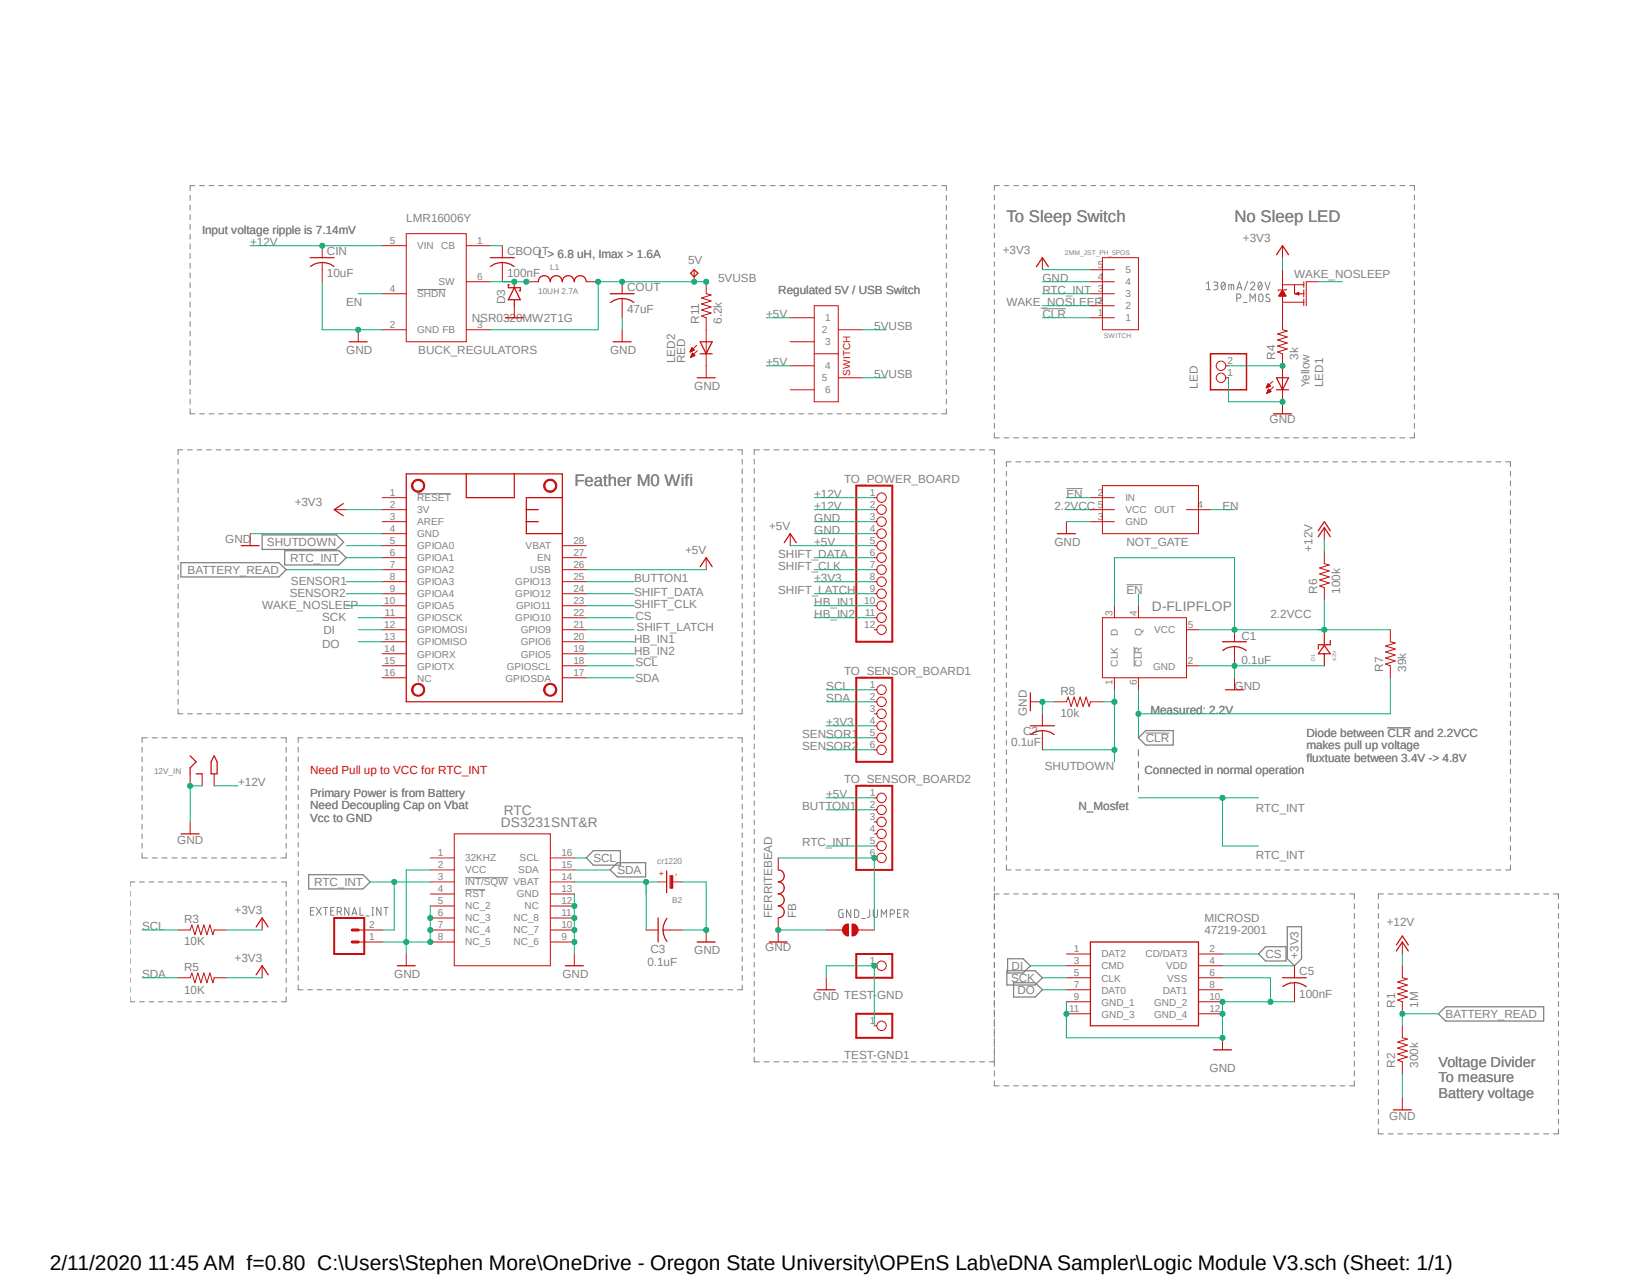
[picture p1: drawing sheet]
<svg xmlns="http://www.w3.org/2000/svg" width="279mm" height="216mm" viewBox="0 0 279 216" stroke-linecap="round" stroke-linejoin="round" font-family="sans-serif">
<defs><g id="words">
<text font-size="3.6" x="8.4" y="214.9">2/11/2020 11:45 AM f=0.80 C:\Users\Stephen More\OneDrive - Oregon State University\OPEnS Lab\eDNA Sampler\Logic Module V3.sch (Sheet: 1/1)</text>
<g font-size="2.8" fill="#808080">
<text x="170.3" y="37.5">To Sleep Switch</text>
<text x="208.9" y="37.5">No Sleep LED</text>
<text x="97.2" y="82.2">Feather M0 Wifi</text>
</g>
<g font-size="2.5" fill="#808080">
<text x="243.4" y="180.5">Voltage Divider</text>
<text x="243.4" y="183.1">To measure</text>
<text x="243.4" y="185.8">Battery voltage</text>
</g>
<g font-size="2.3" fill="#808080">
<text x="194.9" y="103.3">D-FLIPFLOP</text>
<text x="85.3" y="137.9">RTC</text>
<text x="84.8" y="139.9">DS3231SNT&amp;R</text>
</g>
<g font-size="2" fill="#808080">
<text x="34.2" y="39.5">Input voltage ripple is 7.14mV</text>
<text x="42.3" y="41.6">+12V</text>
<text x="68.7" y="37.5">LMR16006Y</text>
<text x="210.4" y="41">+3V3</text>
<text x="55.3" y="46.9">10uF</text>
<text x="55.3" y="43.1">CIN</text>
<text x="85.8" y="46.9">100nF</text>
<text x="85.8" y="43.1">CBOOT</text>
<text x="91.1" y="43.6">L &gt; 6.8 uH, Imax &gt; 1.6A</text>
<text x="116.5" y="44.6">5V</text>
<text x="121.5" y="47.7">5VUSB</text>
<text x="169.7" y="43">+3V3</text>
<text x="176.4" y="47.7">GND</text>
<text x="219" y="47.1">WAKE_NOSLEEP</text>
<text x="58.6" y="51.7">EN</text>
<text x="85.5" y="51.5" transform="rotate(-90 85.5 51.5)">D3</text>
<text x="106.1" y="53">47uF</text>
<text x="106.1" y="49.2">COUT</text>
<text x="129.7" y="53.8">+5V</text>
<text x="131.7" y="49.7">Regulated 5V / USB Switch</text>
<text x="170.3" y="51.7">WAKE_NOSLEEP</text>
<text x="176.4" y="53.8">CLR</text>
<text x="176.4" y="49.7">RTC_INT</text>
<text x="58.6" y="59.9">GND</text>
<text x="70.8" y="59.9">BUCK_REGULATORS</text>
<text x="79.8" y="54.5">NSR0320MW2T1G</text>
<text x="103.3" y="59.9">GND</text>
<text x="118.3" y="54.8" transform="rotate(-90 118.3 54.8)">R11</text>
<text x="122.2" y="54.8" transform="rotate(-90 122.2 54.8)">6.2k</text>
<text x="148" y="55.8">5VUSB</text>
<text x="114.3" y="61.5" transform="rotate(-90 114.3 61.5)">LED2</text>
<text x="115.9" y="61.5" transform="rotate(-90 115.9 61.5)">RED</text>
<text x="117.5" y="66">GND</text>
<text x="129.7" y="61.9">+5V</text>
<text x="148" y="63.9">5VUSB</text>
<text x="202.7" y="65.7" transform="rotate(-90 202.7 65.7)">LED</text>
<text x="215.8" y="60.9" transform="rotate(-90 215.8 60.9)">R4</text>
<text x="219.7" y="60.9" transform="rotate(-90 219.7 60.9)">3k</text>
<text x="221.6" y="65.5" transform="rotate(-90 221.6 65.5)">Yellow</text>
<text x="223.9" y="65.5" transform="rotate(-90 223.9 65.5)">LED1</text>
<text x="214.8" y="71.6">GND</text>
<text x="142.9" y="81.7">TO_POWER_BOARD</text>
<text x="49.9" y="85.6">+3V3</text>
<text x="130.2" y="89.7">+5V</text>
<text x="137.8" y="88.3">GND</text>
<text x="137.8" y="84.2">+12V</text>
<text x="137.8" y="86.2">+12V</text>
<text x="178.4" y="86.2">2.2VCC</text>
<text x="180.5" y="84.2">EN</text>
<text x="206.9" y="86.2">EN</text>
<text x="38.1" y="91.9">GND</text>
<text x="45.2" y="92.5">SHUTDOWN</text>
<text x="49.1" y="95.1">RTC_INT</text>
<text x="115.9" y="93.8">+5V</text>
<text x="131.7" y="94.4">SHIFT_DATA</text>
<text x="137.8" y="92.3">+5V</text>
<text x="137.8" y="90.3">GND</text>
<text x="178.4" y="92.3">GND</text>
<text x="190.6" y="92.3">NOT_GATE</text>
<text x="222.1" y="93.3" transform="rotate(-90 222.1 93.3)">+12V</text>
<text x="31.7" y="97.2">BATTERY_READ</text>
<text x="49" y="101.1">SENSOR2</text>
<text x="49.2" y="99.1">SENSOR1</text>
<text x="107.3" y="100.9">SHIFT_DATA</text>
<text x="107.3" y="98.4">BUTTON1</text>
<text x="131.7" y="96.4">SHIFT_CLK</text>
<text x="131.7" y="100.5">SHIFT_LATCH</text>
<text x="137.8" y="98.4">+3V3</text>
<text x="190.6" y="100.5">EN</text>
<text x="222.9" y="100.5" transform="rotate(-90 222.9 100.5)">R6</text>
<text x="226.8" y="100.5" transform="rotate(-90 226.8 100.5)">100k</text>
<text x="44.4" y="103.1">WAKE_NOSLEEP</text>
<text x="54.5" y="105.2">SCK</text>
<text x="54.7" y="107.4">DI</text>
<text x="107.3" y="102.9">SHIFT_CLK</text>
<text x="107.5" y="104.9">CS</text>
<text x="107.7" y="106.8">SHIFT_LATCH</text>
<text x="137.8" y="102.5">HB_IN1</text>
<text x="137.8" y="104.5">HB_IN2</text>
<text x="215" y="104.5">2.2VCC</text>
<text x="54.5" y="109.6">DO</text>
<text x="107.3" y="108.8">HB_IN1</text>
<text x="107.3" y="110.8">HB_IN2</text>
<text x="107.5" y="112.6">SCL</text>
<text x="210.1" y="112.4">0.1uF</text>
<text x="210.1" y="108.3">C1</text>
<text x="234.1" y="113.7" transform="rotate(-90 234.1 113.7)">R7</text>
<text x="238" y="113.7" transform="rotate(-90 238 113.7)">39k</text>
<text x="107.5" y="115.3">SDA</text>
<text x="139.8" y="116.7">SCL</text>
<text x="139.8" y="118.7">SDA</text>
<text x="142.9" y="114.2">TO_SENSOR_BOARD1</text>
<text x="179.4" y="117.6">R8</text>
<text x="208.9" y="116.7">GND</text>
<text x="135.8" y="124.8">SENSOR1</text>
<text x="139.8" y="122.8">+3V3</text>
<text x="173.1" y="124.3">C2</text>
<text x="173.8" y="121.2" transform="rotate(-90 173.8 121.2)">GND</text>
<text x="179.4" y="121.4">10k</text>
<text x="193.9" y="125.6">CLR</text>
<text x="194.7" y="120.8">Measured: 2.2V</text>
<text x="221.1" y="124.7">Diode between CLR and 2.2VCC</text>
<text x="135.8" y="126.9">SENSOR2</text>
<text x="171.1" y="126.2">0.1uF</text>
<text x="176.8" y="130.3">SHUTDOWN</text>
<text x="193.7" y="130.9">Connected in normal operation</text>
<text x="221.1" y="126.8">makes pull up voltage</text>
<text x="221.1" y="128.9">fluxtuate between 3.4V -&gt; 4.8V</text>
<text x="40.3" y="133">+12V</text>
<text x="52.5" y="134.8">Primary Power is from Battery</text>
<text x="52.5" y="136.9">Need Decoupling Cap on Vbat</text>
<text x="135.8" y="137">BUTTON1</text>
<text x="139.8" y="135">+5V</text>
<text x="142.9" y="132.5">TO_SENSOR_BOARD2</text>
<text x="182.5" y="137">N_Mosfet</text>
<text x="212.6" y="137.4">RTC_INT</text>
<text x="30" y="142.7">GND</text>
<text x="52.5" y="139.1">Vcc to GND</text>
<text x="135.8" y="143.1">RTC_INT</text>
<text x="53.2" y="149.9">RTC_INT</text>
<text x="100.4" y="145.9">SCL</text>
<text x="104.5" y="147.9">SDA</text>
<text x="212.6" y="145.4">RTC_INT</text>
<text x="39.7" y="154.7">+3V3</text>
<text x="130.7" y="155.3" transform="rotate(-90 130.7 155.3)">FERRITEBEAD</text>
<text x="134.7" y="155.3" transform="rotate(-90 134.7 155.3)">FB</text>
<text x="24" y="157.4">SCL</text>
<text x="31.2" y="160">10K</text>
<text x="31.2" y="156.1">R3</text>
<text x="110.1" y="161.3">C3</text>
<text x="117.5" y="161.4">GND</text>
<text x="129.5" y="161">GND</text>
<text x="203.8" y="158.1">47219-2001</text>
<text x="203.8" y="156">MICROSD</text>
<text x="234.7" y="156.8">+12V</text>
<text x="24" y="165.5">SDA</text>
<text x="31.2" y="164.3">R5</text>
<text x="39.7" y="162.9">+3V3</text>
<text x="66.7" y="165.5">GND</text>
<text x="95.2" y="165.5">GND</text>
<text x="109.6" y="163.5">0.1uF</text>
<text x="171.1" y="166.2">SCK</text>
<text x="171.2" y="164.2">DI</text>
<text x="214.2" y="162.1">CS</text>
<text x="219.8" y="162.2" transform="rotate(-90 219.8 162.2)">+3V3</text>
<text x="219.9" y="165">C5</text>
<text x="31.2" y="168.1">10K</text>
<text x="137.6" y="169.1">GND TEST-GND</text>
<text x="172.2" y="168.2">DO</text>
<text x="219.9" y="168.8">100nF</text>
<text x="236.1" y="170.5" transform="rotate(-90 236.1 170.5)">R1</text>
<text x="240" y="170.5" transform="rotate(-90 240 170.5)">1M</text>
<text x="244.6" y="172.3">BATTERY_READ</text>
<text x="142.9" y="179.2">TEST-GND1</text>
<text x="204.7" y="181.3">GND</text>
<text x="236.1" y="180.7" transform="rotate(-90 236.1 180.7)">R2</text>
<text x="240" y="180.7" transform="rotate(-90 240 180.7)">300k</text>
<text x="235.1" y="189.4">GND</text>
</g>
<text font-size="2" fill="#c90d0c" x="52.5" y="130.9">Need Pull up to VCC for RTC_INT</text>
<g font-size="1.7" fill="#808080">
<text x="66" y="41.3">5</text>
<text x="80.8" y="41.3">1</text>
<text x="70.6" y="42.2">VIN</text>
<text x="74.7" y="42.2">CB</text>
<text x="80.8" y="47.4">6</text>
<text x="185.8" y="47.4">4</text>
<text x="185.8" y="45.3">5</text>
<text x="190.5" y="46.2">5</text>
<text x="66" y="49.4">4</text>
<text x="70.6" y="50.3">SHDN</text>
<text x="74.2" y="48.3">SW</text>
<text x="185.8" y="53.5">1</text>
<text x="185.8" y="51.4">2</text>
<text x="185.8" y="49.4">3</text>
<text x="190.5" y="52.3">2</text>
<text x="190.5" y="50.3">3</text>
<text x="190.5" y="48.3">4</text>
<text x="66" y="55.5">2</text>
<text x="70.6" y="56.4">GND FB</text>
<text x="80.8" y="55.5">3</text>
<text x="139.1" y="56.4">2</text>
<text x="139.7" y="54.4">1</text>
<text x="139.7" y="58.4">3</text>
<text x="190.5" y="54.4">1</text>
<text x="139.1" y="64.5">5</text>
<text x="139.7" y="62.5">4</text>
<text x="207.7" y="61.6">2</text>
<text x="207.7" y="63.6">1</text>
<text x="139.7" y="66.5">6</text>
<text x="66" y="83.9">1</text>
<text x="147.2" y="83.9">1</text>
<text x="185.8" y="83.9">2</text>
<text x="66" y="86">2</text>
<text x="66" y="88">3</text>
<text x="70.6" y="84.8">RESET</text>
<text x="70.6" y="86.9">3V</text>
<text x="70.6" y="88.9">AREF</text>
<text x="147.2" y="86">2</text>
<text x="147.2" y="88">3</text>
<text x="185.8" y="86">5</text>
<text x="185.8" y="88">3</text>
<text x="190.5" y="84.8">IN</text>
<text x="190.5" y="86.9">VCC</text>
<text x="190.5" y="88.9">GND</text>
<text x="195.4" y="86.9">OUT</text>
<text x="202.6" y="86">4</text>
<text x="66" y="90">4</text>
<text x="66" y="92.1">5</text>
<text x="66" y="94.1">6</text>
<text x="70.6" y="90.9">GND</text>
<text x="70.6" y="93">GPIOA0</text>
<text x="70.6" y="95">GPIOA1</text>
<text x="88.9" y="93">VBAT</text>
<text x="90.9" y="95">EN</text>
<text x="97" y="94.1">27</text>
<text x="97" y="92.1">28</text>
<text x="147.2" y="90">4</text>
<text x="147.2" y="92.1">5</text>
<text x="147.2" y="94.1">6</text>
<text x="66" y="96.1">7</text>
<text x="66" y="98.2">8</text>
<text x="66" y="100.2">9</text>
<text x="70.6" y="97">GPIOA2</text>
<text x="70.6" y="99.1">GPIOA3</text>
<text x="70.6" y="101.1">GPIOA4</text>
<text x="87.2" y="101.1">GPIO12</text>
<text x="87.2" y="99.1">GPIO13</text>
<text x="89.7" y="97">USB</text>
<text x="97" y="100.2">24</text>
<text x="97" y="98.2">25</text>
<text x="97" y="96.1">26</text>
<text x="147.2" y="96.1">7</text>
<text x="147.2" y="98.2">8</text>
<text x="147.2" y="100.2">9</text>
<text x="65" y="102.2">10</text>
<text x="65" y="106.3">12</text>
<text x="65.2" y="104.3">11</text>
<text x="70.6" y="103.1">GPIOA5</text>
<text x="70.6" y="105.2">GPIOSCK</text>
<text x="70.6" y="107.2">GPIOMOSI</text>
<text x="87.2" y="105.2">GPIO10</text>
<text x="87.3" y="103.1">GPIO11</text>
<text x="88.1" y="107.2">GPIO9</text>
<text x="97" y="106.3">21</text>
<text x="97" y="104.3">22</text>
<text x="97" y="102.2">23</text>
<text x="146.3" y="102.2">10</text>
<text x="146.3" y="106.3">12</text>
<text x="146.4" y="104.3">11</text>
<text x="188.3" y="104.3" transform="rotate(-90 188.3 104.3)">3</text>
<text x="189.2" y="107.6" transform="rotate(-90 189.2 107.6)">D</text>
<text x="192.4" y="104.3" transform="rotate(-90 192.4 104.3)">4</text>
<text x="193.2" y="107.7" transform="rotate(-90 193.2 107.7)">Q</text>
<text x="195.3" y="107.2">VCC</text>
<text x="201" y="106.3">5</text>
<text x="65" y="108.3">13</text>
<text x="65" y="110.3">14</text>
<text x="65" y="112.4">15</text>
<text x="70.6" y="109.2">GPIOMISO</text>
<text x="70.6" y="111.3">GPIORX</text>
<text x="70.6" y="113.3">GPIOTX</text>
<text x="85.8" y="113.3">GPIOSCL</text>
<text x="88.1" y="111.3">GPIO5</text>
<text x="88.1" y="109.2">GPIO6</text>
<text x="97" y="112.4">18</text>
<text x="97" y="110.3">19</text>
<text x="97" y="108.3">20</text>
<text x="189.2" y="112.8" transform="rotate(-90 189.2 112.8)">CLK</text>
<text x="193.2" y="112.8" transform="rotate(-90 193.2 112.8)">CLR</text>
<text x="195.2" y="113.3">GND</text>
<text x="201" y="112.4">2</text>
<text x="65" y="114.4">16</text>
<text x="70.6" y="115.3">NC</text>
<text x="85.6" y="115.3">GPIOSDA</text>
<text x="97" y="114.4">17</text>
<text x="147.2" y="116.4">1</text>
<text x="147.2" y="118.4">2</text>
<text x="188.3" y="115.9" transform="rotate(-90 188.3 115.9)">1</text>
<text x="192.4" y="115.9" transform="rotate(-90 192.4 115.9)">6</text>
<text x="147.2" y="120.5">3</text>
<text x="147.2" y="122.5">4</text>
<text x="147.2" y="124.5">5</text>
<text x="147.2" y="126.6">6</text>
<text x="147.2" y="134.7">1</text>
<text x="147.2" y="136.7">2</text>
<text x="147.2" y="138.8">3</text>
<text x="147.2" y="140.8">4</text>
<text x="147.2" y="142.8">5</text>
<text x="74.1" y="144.9">1</text>
<text x="74.1" y="146.9">2</text>
<text x="74.1" y="148.9">3</text>
<text x="78.7" y="145.8">32KHZ</text>
<text x="78.7" y="147.8">VCC</text>
<text x="78.7" y="149.8">INT/SQW VBAT</text>
<text x="87.7" y="147.8">SDA</text>
<text x="87.9" y="145.8">SCL</text>
<text x="95" y="148.9">14</text>
<text x="95" y="146.9">15</text>
<text x="95" y="144.9">16</text>
<text x="147.2" y="144.9">6</text>
<text x="74.1" y="151">4</text>
<text x="74.1" y="153">5</text>
<text x="74.1" y="155">6</text>
<text x="78.7" y="151.8">RST</text>
<text x="78.7" y="153.9">NC_2</text>
<text x="78.7" y="155.9">NC_3</text>
<text x="86.9" y="155.9">NC_8</text>
<text x="87.5" y="151.8">GND</text>
<text x="88.8" y="153.9">NC</text>
<text x="95" y="155">11</text>
<text x="95" y="153">12</text>
<text x="95" y="151">13</text>
<text x="62.5" y="159.1">1</text>
<text x="62.5" y="157.1">2</text>
<text x="74.1" y="157.1">7</text>
<text x="74.1" y="159.1">8</text>
<text x="78.7" y="157.9">NC_4</text>
<text x="78.7" y="160">NC_5</text>
<text x="86.9" y="160">NC_6</text>
<text x="86.9" y="157.9">NC_7</text>
<text x="95" y="159.1">9</text>
<text x="95" y="157.1">10</text>
<text x="181.7" y="161.1">1</text>
<text x="204.7" y="161.1">2</text>
<text x="147.2" y="163.2">1</text>
<text x="181.7" y="163.2">3</text>
<text x="181.7" y="165.2">5</text>
<text x="181.7" y="167.2">7</text>
<text x="186.4" y="162">DAT2</text>
<text x="186.4" y="164">CMD</text>
<text x="186.4" y="166.1">CLK</text>
<text x="193.8" y="162">CD/DAT3</text>
<text x="197.4" y="164">VDD</text>
<text x="197.5" y="166.1">VSS</text>
<text x="204.7" y="163.2">4</text>
<text x="204.7" y="165.2">6</text>
<text x="204.7" y="167.2">8</text>
<text x="147.2" y="173.3">1</text>
<text x="180.9" y="171.3">11</text>
<text x="181.7" y="169.2">9</text>
<text x="186.4" y="168.1">DAT0</text>
<text x="186.4" y="170.1">GND_1</text>
<text x="186.4" y="172.2">GND_3</text>
<text x="195.3" y="170.1">GND_2</text>
<text x="195.3" y="172.2">GND_4</text>
<text x="196.8" y="168.1">DAT1</text>
<text x="204.7" y="169.2">10</text>
<text x="204.7" y="171.3">12</text>
</g>
<text font-size="1.7" fill="#c90d0c" x="143.9" y="63.5" transform="rotate(-90 143.9 63.5)">SWITCH</text>
<g font-size="1.4" fill="#808080">
<text x="93.1" y="45.6">L1</text>
<text x="91.1" y="49.7">10UH 2.7A</text>
<text x="26.1" y="130.9">12V_IN</text>
<text x="111.2" y="146.2">cr1220</text>
<text x="113.7" y="152.8">B2</text>
</g>
<g font-size="1.4" fill="#c90d0c">
<text x="112.4" y="148.3" transform="rotate(-90 112.4 148.3)">+</text>
<text x="114.8" y="148.3" transform="rotate(-90 114.8 148.3)">-</text>
</g>
<g font-size="1.1" fill="#808080">
<text x="180.2" y="43.2">2MM_JST_PH_5POS</text>
<text x="186.8" y="57.2">SWITCH</text>
</g>
<g font-size=".9" fill="#808080">
<text x="222.5" y="111.8" transform="rotate(-90 222.5 111.8)">D1</text>
<text x="226.1" y="111.8" transform="rotate(-90 226.1 111.8)">4.3V</text>
</g>
</g></defs>
<path d="M22 27.3l243.9 164.6M265.9 27.3l-243.9 164.6" fill="none" stroke="#fff" stroke-width=".17"/>
<g fill="none" stroke="#808080" stroke-width=".17">
<path d="M32.2 33.1v.8M32.2 34.7v.9M32.2 36.3v.9M32.2 38v.8M32.2 39.6v.9M33 31.4h-.8v.9M33.8 31.4h.8M35.4 31.4h.8M37 31.4h.8M38.6 31.4h.8M40.2 31.4h.8M41.8 31.4h.8"/>
<path d="M43.4 31.4h.8M45 31.4h.8M46.7 31.4h.8M48.3 31.4h.8M49.9 31.4h.8M51.5 31.4h.8M53.1 31.4h.8M54.7 31.4h.8M56.3 31.4h.8M57.9 31.4h.9M59.5 31.4h.9M61.1 31.4h.9"/>
<path d="M62.7 31.4h.9M64.4 31.4h.8M66 31.4h.8M67.6 31.4h.8M69.2 31.4h.8M70.8 31.4h.8M72.4 31.4h.8M74 31.4h.8M75.6 31.4h.9M77.3 31.4h.8M78.9 31.4h.8M80.5 31.4h.8"/>
<path d="M82.1 31.4h.8M83.7 31.4h.8M85.3 31.4h.8M86.9 31.4h.8M88.5 31.4h.8M90.1 31.4h.8M91.7 31.4h.8M93.3 31.4h.8M95 31.4h.8M96.6 31.4h.8M98.2 31.4h.8M99.8 31.4h.8"/>
<path d="M101.4 31.4h.8M103 31.4h.8M104.6 31.4h.8M106.2 31.4h.8M107.8 31.4h.8M109.4 31.4h.8M111 31.4h.8M112.6 31.4h.9M114.3 31.4h.8M115.9 31.4h.8M117.5 31.4h.8M119.1 31.4h.8"/>
<path d="M120.7 31.4h.8M122.3 31.4h.8M123.9 31.4h.8M125.5 31.4h.9M127.1 31.4h.9M128.7 31.4h.9M130.3 31.4h.9M132 31.4h.8M133.6 31.4h.8M135.2 31.4h.8M136.8 31.4h.8M138.4 31.4h.8"/>
<path d="M140 31.4h.8M141.6 31.4h.9M143.3 31.4h.8M144.9 31.4h.8M146.5 31.4h.8M148.1 31.4h.8M149.7 31.4h.8M151.3 31.4h.8M152.9 31.4h.8M154.5 31.4h.8M156.1 31.4h.8M157.7 31.4h.8"/>
<path d="M159.3 31.4h.8v.9M160.1 33.1v.8M160.1 34.7v.9M160.1 36.3v.9M160.1 38v.8M160.1 39.6v.9M168.3 33v.8M168.3 34.6v.8M168.3 36.2v.8M168.3 37.8v.9M168.3 39.5v.8M169.1 31.4h-.8v.8"/>
<path d="M169.9 31.4h.8M171.5 31.4h.9M173.2 31.4h.8M174.8 31.4h.8M176.4 31.4h.9M178.1 31.4h.8M179.7 31.4h.9M181.4 31.4h.8M183 31.4h.8M184.6 31.4h.9M186.3 31.4h.8M187.9 31.4h.8"/>
<path d="M189.5 31.4h.8M191.1 31.4h.9M192.8 31.4h.8M194.4 31.4h.8M196 31.4h.9M197.7 31.4h.8M199.3 31.4h.9M201 31.4h.8M202.6 31.4h.8M204.2 31.4h.9M205.9 31.4h.8M207.5 31.4h.8"/>
<path d="M209.1 31.4h.9M210.7 31.4h.9M212.4 31.4h.8M214 31.4h.8M215.6 31.4h.9M217.3 31.4h.8M218.9 31.4h.9M220.6 31.4h.8M222.2 31.4h.8M223.8 31.4h.9M225.5 31.4h.8M227.1 31.4h.8"/>
<path d="M228.7 31.4h.9M230.4 31.4h.8M232 31.4h.8M233.6 31.4h.9M235.2 31.4h.9M236.9 31.4h.8M238.5 31.4h.9v.8M239.4 33v.8M239.4 34.6v.8M239.4 36.2v.8M239.4 37.8v.9M239.4 39.5v.8"/>
<path d="M32.2 41.3v.8M32.2 42.9v.8M32.2 44.5v.9M32.2 46.2v.8M32.2 47.8v.9M32.2 49.5v.8M32.2 51.1v.8M32.2 52.7v.9M32.2 54.4v.8M32.2 56v.9M32.2 57.7v.8M32.2 59.3v.9"/>
<path d="M70.6 49h4.8M160.1 41.3v.8M160.1 42.9v.8M160.1 44.5v.9M160.1 46.2v.8M160.1 47.8v.9M160.1 49.5v.8M160.1 51.1v.8M160.1 52.7v.9M160.1 54.4v.8M160.1 56v.9M160.1 57.7v.8"/>
<path d="M160.1 59.3v.9M168.3 41.1v.8M168.3 42.7v.8M168.3 44.3v.8M168.3 45.9v.8M168.3 47.5v.8M168.3 49.1v.8M168.3 50.7v.8M168.3 52.3v.8M168.3 53.9v.8M168.3 55.5v.8M168.3 57.1v.9"/>
<path d="M168.3 58.8v.8M176.4 52.2h4M204.1 48l.4-.3v1.3M204.1 49h.8M205.4 47.7h.4l.3 .2-.1 .4h-.5M205.7 48.3l.4 .2v.4l-.7 .1M206.8 47.8l.2-.1a.8 .8 0 0 1 0 1.3 .8 .8 0 0 1-.2-1.2zM207.3 48l-.6 .7M207.9 49v-.8l.9 .1v.7M208.4 48.2v.8M209.3 50.5h.4a.36 .36 0 0 0 .3-.4 .36 .36 0 0 0-.3-.4h-.4v1.4M209.3 49l.5-1.3 .4 1.3"/>
<path d="M209.4 48.7h.7M210.4 51.2h.6M211.2 47.6l-.6 1.5M211.5 51.1v-1.4l.5 .8 .4-.8v1.4M211.6 48a.39 .39 0 0 1 .7-.1v.3l-.7 .8h.7M213.1 47.8l.1-.1a.76 .76 0 0 1 0 1.3 .77 .77 0 0 1-.1-1.2zM213.2 49.8a.38 .38 0 0 1 .5 .3v.8a.34 .34 0 0 1-.6 0 1.12 1.12 0 0 1 .1-1.1zM213.5 48l-.5 .7M214.1 47.7l.4 1.3 .4-1.3M214.8 49.9a.32 .32 0 0 0-.4-.1 .32 .32 0 0 0-.1 .4l.5 .3a.3 .3 0 0 1 .1 .3 .3 .3 0 0 1-.3 .3l-.4-.2M239.4 41.1v.8M239.4 42.7v.8"/>
<path d="M239.4 44.3v.8M239.4 45.9v.8M239.4 47.5v.8M239.4 49.1v.8M239.4 50.7v.8M239.4 52.3v.8M239.4 53.9v.8M239.4 55.5v.8M239.4 57.1v.9M239.4 58.8v.8M30.1 77.7v.8M30.1 79.3v.9"/>
<path d="M30.9 76.1h-.8v.8M31.7 76.1h.9M32.2 61v.8M32.2 62.6v.9M32.2 64.2v.9M32.2 65.9v.8M32.2 67.5v.9M32.2 69.2v.8h.8M33.4 76.1h.8M33.8 70h.8M35 76.1h.8M35.4 70h.8"/>
<path d="M36.6 76.1h.8M37 70h.8M38.2 76.1h.8M38.6 70h.8M39.8 76.1h.8M40.2 70h.8M41.4 76.1h.8M41.8 70h.8M43 76.1h.8M43.4 70h.8M44.6 76.1h.8M45 70h.8"/>
<path d="M46.2 76.1h.8M46.7 70h.8M47.8 76.1h.8M48.3 70h.8M49.4 76.1h.8M49.9 70h.8M51 76.1h.8M51.5 70h.8M52.6 76.1h.8M53.1 70h.8M54.2 76.1h.8M54.7 70h.8"/>
<path d="M55.8 76.1h.8M56.3 70h.8M57.4 76.1h.8M57.9 70h.9M59 76.1h.8M59.5 70h.9M60.6 76.1h.8M61.1 70h.9M62.2 76.1h.8M62.7 70h.9M63.8 76.1h.8M64.4 70h.8"/>
<path d="M65.4 76.1h.9M66 70h.8M67.1 76.1h.8M67.6 70h.8M68.7 76.1h.8M69.2 70h.8M70.3 76.1h.8M70.8 70h.8M71.9 76.1h.8M72.4 70h.8M73.4 76.1h.9M74 70h.8"/>
<path d="M75.1 76.1h.8M75.6 70h.9M76.7 76.1h.8M77.3 70h.8M78.3 76.1h.8M78.9 70h.8M79.9 76.1h.8M80.5 70h.8M81.5 76.1h.8M82.1 70h.8M83.1 76.1h.8M83.7 70h.8"/>
<path d="M84.7 76.1h.8M85.3 70h.8M86.3 76.1h.8M86.9 70h.8M87.9 76.1h.8M88.5 70h.8M89.5 76.1h.8M90.1 70h.8M91.1 76.1h.8M91.7 70h.8M92.7 76.1h.8M93.3 70h.8"/>
<path d="M94.3 76.1h.8M95 70h.8M95.9 76.1h.8M96.6 70h.8M97.5 76.1h.8M98.2 70h.8M99.1 76.1h.8M99.8 70h.8M100.8 76.1h.8M101.4 70h.8M102.4 76.1h.8M103 70h.8"/>
<path d="M104 76.1h.8M104.6 70h.8M105.5 76.1h.8M106.2 70h.8M107.1 76.1h.8M107.8 70h.8M108.8 76.1h.8M109.4 70h.8M110.4 76.1h.8M111 70h.8M112 76.1h.8M112.6 70h.9"/>
<path d="M113.6 76.1h.8M114.3 70h.8M115.2 76.1h.8M115.9 70h.8M116.8 76.1h.8M117.5 70h.8M118.4 76.1h.8M119.1 70h.8M120 76.1h.8M120.7 70h.8M121.6 76.1h.8M122.3 70h.8"/>
<path d="M123.2 76.1h.8M123.9 70h.8M124.8 76.1h.8v.8M125.5 70h.9M125.6 77.7v.8M125.6 79.3v.9M127.1 70h.9M127.6 77.7v.8M127.6 79.3v.8M128.5 76.1h-.9v.8M128.7 70h.9M129.3 76.1h.9"/>
<path d="M130.3 70h.9M131 76.1h.8M132 70h.8M132.6 76.1h.9M133.6 70h.8M134.3 76.1h.8M135.2 70h.8M135.9 76.1h.9M136.8 70h.8M137.6 76.1h.8M138.4 70h.8M139.2 76.1h.9"/>
<path d="M140 70h.8M140.9 76.1h.9M141.6 70h.9M142.6 76.1h.8M143.3 70h.8M144.2 76.1h.9M144.9 70h.8M145.9 76.1h.8M146.5 70h.8M147.5 76.1h.9M148.1 70h.8M149.2 76.1h.8"/>
<path d="M149.7 70h.8M150.8 76.1h.9M151.3 70h.8M152.5 76.1h.9M152.9 70h.8M154.2 76.1h.8M154.5 70h.8M155.8 76.1h.9M156.1 70h.8M157.5 76.1h.8M157.7 70h.8M159.1 76.1h.9"/>
<path d="M160.1 61v.8M160.1 62.6v.9M160.1 64.2v.9M160.1 65.9v.8M160.1 67.5v.9M160.1 69.2v.8h-.8M160.8 76.1h.8M162.4 76.1h.9M164.1 76.1h.9M165.8 76.1h.8M167.4 76.1h.9v.8M168.3 60.4v.8"/>
<path d="M168.3 62v.8M168.3 63.6v.8M168.3 65.2v.8M168.3 66.8v.8M168.3 68.4v.9M168.3 70v.9M168.3 71.6v.9M168.3 73.2v.9h.8M168.3 77.7v.8M168.3 79.3v.8M169.9 74.1h.8M170.3 79.8v.8"/>
<path d="M171.1 78.1h-.8v.9M171.5 74.1h.9M171.9 78.1h.9M173.2 74.1h.8M173.6 78.1h.8M174.8 74.1h.8M175.2 78.1h.8M176.4 74.1h.9M176.8 78.1h.8M178.1 74.1h.8M178.4 78.1h.8M179.7 74.1h.9"/>
<path d="M180 78.1h.9M181.4 74.1h.8M181.7 78.1h.8M183 74.1h.8M183.3 78.1h.8M184.6 74.1h.9M184.9 78.1h.9M186.3 74.1h.8M186.6 78.1h.8M187.9 74.1h.8M188.2 78.1h.8M189.5 74.1h.8"/>
<path d="M189.8 78.1h.8M191.1 74.1h.9M191.4 78.1h.8M192.8 74.1h.8M193 78.1h.9M194.4 74.1h.8M194.7 78.1h.8M196 74.1h.9M196.3 78.1h.8M197.7 74.1h.8M197.9 78.1h.9M199.3 74.1h.9"/>
<path d="M199.6 78.1h.8M201 74.1h.8M201.2 78.1h.8M202.6 74.1h.8M202.8 78.1h.8M204.2 74.1h.9M204.4 78.1h.8M205.9 74.1h.8M206 78.1h.9M207.5 74.1h.8M207.7 78.1h.8M209.1 74.1h.9"/>
<path d="M209.3 78.1h.8M210.7 74.1h.9M210.9 78.1h.9M212.4 74.1h.8M212.6 78.1h.8M214 74.1h.8M214.2 78.1h.8M215.6 74.1h.9M215.8 78.1h.8M217.3 74.1h.8M217.4 78.1h.8M218.9 74.1h.9"/>
<path d="M219 78.1h.9M220.6 74.1h.8M220.7 78.1h.8M222.2 74.1h.8M222.3 78.1h.8M223.8 74.1h.9M223.9 78.1h.8M225.5 74.1h.8M225.6 78.1h.8M227.1 74.1h.8M227.2 78.1h.8M228.7 74.1h.9"/>
<path d="M228.8 78.1h.8M230.4 74.1h.8M230.4 78.1h.9M232 74.1h.8M232 78.1h.9M233.6 74.1h.9M233.7 78.1h.8M235.2 74.1h.9M235.3 78.1h.8M236.9 74.1h.8M236.9 78.1h.8M238.5 78.1h.9"/>
<path d="M239.4 60.4v.8M239.4 62v.8M239.4 63.6v.8M239.4 65.2v.8M239.4 66.8v.8M239.4 68.4v.9M239.4 70v.9M239.4 71.6v.9M239.4 73.2v.9h-.9M240.2 78.1h.8M241.8 78.1h.8M243.4 78.1h.9"/>
<path d="M245 78.1h.9M246.7 78.1h.8M248.3 78.1h.8M249.9 78.1h.8M251.5 78.1h.8M253.2 78.1h.8M254.8 78.1h.8v.9M255.6 79.8v.8M30.1 81v.8M30.1 82.6v.8M30.1 84.2v.8M30.1 85.9v.8"/>
<path d="M30.1 87.5v.8M30.1 89.1v.8M30.1 90.7v.8M30.1 92.3v.9M30.1 94v.8M30.1 95.6v.8M30.1 97.2v.8M30.1 98.8v.9M70.6 83.5h5.7M125.6 81v.8M125.6 82.6v.8M125.6 84.2v.8"/>
<path d="M125.6 85.9v.8M125.6 87.5v.8M125.6 89.1v.8M125.6 90.7v.8M125.6 92.3v.9M125.6 94v.8M125.6 95.6v.8M125.6 97.2v.8M125.6 98.8v.9M127.6 80.9v.8M127.6 82.5v.8M127.6 84.1v.8"/>
<path d="M127.6 85.7v.8M127.6 87.3v.8M127.6 88.9v.8M127.6 90.6v.8M127.6 92.2v.8M127.6 93.8v.8M127.6 95.4v.8M127.6 97v.8M127.6 98.6v.8M168.3 80.9v.8M168.3 82.5v.8M168.3 84.1v.8"/>
<path d="M168.3 85.7v.8M168.3 87.3v.8M168.3 88.9v.8M168.3 90.6v.8M168.3 92.2v.8M168.3 93.8v.8M168.3 95.4v.8M168.3 97v.8M168.3 98.6v.8M170.3 81.4v.8M170.3 83v.8M170.3 84.6v.9"/>
<path d="M170.3 86.2v.9M170.3 87.9v.8M170.3 89.5v.8M170.3 91.1v.8M170.3 92.8v.8M170.3 94.4v.8M170.3 96v.8M170.3 97.6v.8M170.3 99.2v.9M180.5 82.7h2.7M190.6 98.9h2.8M255.6 81.4v.8"/>
<path d="M255.6 83v.8M255.6 84.6v.9M255.6 86.2v.9M255.6 87.9v.8M255.6 89.5v.8M255.6 91.1v.8M255.6 92.8v.8M255.6 94.4v.8M255.6 96v.8M255.6 97.6v.8M255.6 99.2v.9M30.1 100.5v.8"/>
<path d="M30.1 102.1v.8M30.1 103.7v.8M30.1 105.3v.9M30.1 107v.8M30.1 108.6v.8M30.1 110.2v.8M30.1 111.8v.8M30.1 113.5v.8M30.1 115.1v.8M30.1 116.7v.8M30.1 118.3v.9M30.1 120v.8h.8"/>
<path d="M125.6 100.5v.8M125.6 102.1v.8M125.6 103.7v.8M125.6 105.3v.9M125.6 107v.8M125.6 108.6v.8M125.6 110.2v.8M125.6 111.8v.8M125.6 113.5v.8M125.6 115.1v.8M125.6 116.7v.8M125.6 118.3v.9"/>
<path d="M125.6 120v.8h-.8M127.6 100.2v.8M127.6 101.8v.8M127.6 103.4v.8M127.6 105v.8M127.6 106.6v.8M127.6 108.2v.8M127.6 109.8v.8M127.6 111.4v.8M127.6 113v.8M127.6 114.6v.8M127.6 116.2v.9"/>
<path d="M127.6 117.9v.8M127.6 119.5v.8M168.3 100.2v.8M168.3 101.8v.8M168.3 103.4v.8M168.3 105v.8M168.3 106.6v.8M168.3 108.2v.8M168.3 109.8v.8M168.3 111.4v.8M168.3 113v.8M168.3 114.6v.8"/>
<path d="M168.3 116.2v.9M168.3 117.9v.8M168.3 119.5v.8M170.3 100.9v.8M170.3 102.5v.8M170.3 104.1v.8M170.3 105.7v.9M170.3 107.4v.8M170.3 109v.8M170.3 110.6v.8M170.3 112.2v.9M170.3 113.9v.8"/>
<path d="M170.3 115.5v.8M170.3 117.1v.8M170.3 118.7v.8M191.9 109.4v3.4M255.6 100.9v.8M255.6 102.5v.8M255.6 104.1v.8M255.6 105.7v.9M255.6 107.4v.8M255.6 109v.8M255.6 110.6v.8M255.6 112.2v.9"/>
<path d="M255.6 113.9v.8M255.6 115.5v.8M255.6 117.1v.8M255.6 118.7v.8M24 126.4v.9M24 128.1v.8M24 129.7v.9M24 131.3v.9M24 133v.8M24 134.6v.8M24 136.2v.8M24 137.8v.8"/>
<path d="M24 139.4v.9M24.9 124.8h-.9v.8M25.7 124.8h.9M27.4 124.8h.9M29.1 124.8h.9M30.8 124.8h.8M31.7 120.8h.9M32.4 124.8h.9M33.4 120.8h.8M34.1 124.8h.9M35 120.8h.8M35.8 124.8h.9"/>
<path d="M36.6 120.8h.8M37.5 124.8h.9M38.2 120.8h.8M39.2 124.8h.8M39.8 120.8h.8M40.9 124.8h.8M41.4 120.8h.8M42.5 124.8h.9M43 120.8h.8M44.2 124.8h.9M44.6 120.8h.8M45.9 124.8h.8"/>
<path d="M46.2 120.8h.8M47.5 124.8h.9v.8M47.8 120.8h.8M48.4 126.4v.9M48.4 128.1v.8M48.4 129.7v.9M48.4 131.3v.9M48.4 133v.8M48.4 134.6v.8M48.4 136.2v.8M48.4 137.8v.8M48.4 139.4v.9"/>
<path d="M49.4 120.8h.8M50.5 126.4v.9M50.5 128.1v.8M50.5 129.7v.8M50.5 131.3v.8M50.5 132.9v.8M50.5 134.5v.8M50.5 136.1v.8M50.5 137.7v.8M50.5 139.3v.8M51 120.8h.8M51.3 124.8h-.8v.8"/>
<path d="M52.1 124.8h.8M52.6 120.8h.8M53.7 124.8h.8M54.2 120.8h.8M55.3 124.8h.8M55.8 120.8h.8M56.9 124.8h.8M57.4 120.8h.8M58.5 124.8h.9M59 120.8h.8M60.2 124.8h.8M60.6 120.8h.8"/>
<path d="M61.8 124.8h.8M62.2 120.8h.8M63.4 124.8h.8M63.8 120.8h.8M65 124.8h.8M65.4 120.8h.9M66.6 124.8h.8M67.1 120.8h.8M68.2 124.8h.8M68.7 120.8h.8M69.8 124.8h.9M70.3 120.8h.8"/>
<path d="M71.5 124.8h.8M71.9 120.8h.8M73.1 124.8h.8M73.4 120.8h.9M74.7 124.8h.8M75.1 120.8h.8M76.3 124.8h.8M76.7 120.8h.8M77.9 124.8h.8M78.3 120.8h.8M79.5 124.8h.8M79.9 120.8h.8"/>
<path d="M81.2 124.8h.8M81.5 120.8h.8M82.8 124.8h.8M83.1 120.8h.8M84.4 124.8h.8M84.7 120.8h.8M86 124.8h.8M86.3 120.8h.8M87.6 124.8h.8M87.9 120.8h.8M89.2 124.8h.8M89.5 120.8h.8"/>
<path d="M90.8 124.8h.9M91.1 120.8h.8M92.5 124.8h.8M92.7 120.8h.8M94.1 124.8h.8M94.3 120.8h.8M95.7 124.8h.8M95.9 120.8h.8M97.3 124.8h.8M97.5 120.8h.8M98.9 124.8h.8M99.1 120.8h.8"/>
<path d="M100.5 124.8h.9M100.8 120.8h.8M102.2 124.8h.8M102.4 120.8h.8M103.8 124.8h.8M104 120.8h.8M105.4 124.8h.8M105.5 120.8h.8M107 124.8h.8M107.1 120.8h.8M108.6 124.8h.9M108.8 120.8h.8"/>
<path d="M110.2 124.8h.9M110.4 120.8h.8M111.9 124.8h.8M112 120.8h.8M113.5 124.8h.8M113.6 120.8h.8M115.1 124.8h.8M115.2 120.8h.8M116.7 124.8h.8M116.8 120.8h.8M118.3 124.8h.9M118.4 120.8h.8"/>
<path d="M119.9 124.8h.9M120 120.8h.8M121.6 120.8h.8M121.6 124.8h.8M123.2 120.8h.8M123.2 124.8h.8M124.8 124.8h.8v.8M125.6 126.4v.9M125.6 128.1v.8M125.6 129.7v.8M125.6 131.3v.8M125.6 132.9v.8"/>
<path d="M125.6 134.5v.8M125.6 136.1v.8M125.6 137.7v.8M125.6 139.3v.8M127.6 121.1v.8M127.6 122.7v.8M127.6 124.3v.8M127.6 125.9v.8M127.6 127.5v.8M127.6 129.1v.8M127.6 130.7v.8M127.6 132.3v.8"/>
<path d="M127.6 133.9v.8M127.6 135.5v.8M127.6 137.1v.8M127.6 138.7v.8M168.3 121.1v.8M168.3 122.7v.8M168.3 124.3v.8M168.3 125.9v.8M168.3 127.5v.8M168.3 129.1v.8M168.3 130.7v.8M168.3 132.3v.8"/>
<path d="M168.3 133.9v.8M168.3 135.5v.8M168.3 137.1v.8M168.3 138.7v.8M170.3 120.4v.8M170.3 122v.8M170.3 123.6v.8M170.3 125.2v.9M170.3 126.9v.8M170.3 128.5v.8M170.3 130.1v.8M170.3 131.7v.8"/>
<path d="M170.3 133.3v.9M170.3 135v.8M170.3 136.6v.8M170.3 138.2v.9M170.3 139.9v.8M192.7 126.9v1M192.7 128.9v1M192.7 130.9v1.1M192.7 133v1M193.9 124h4M234.8 123.1h4M255.6 120.4v.8"/>
<path d="M255.6 122v.8M255.6 123.6v.8M255.6 125.2v.9M255.6 126.9v.8M255.6 128.5v.8M255.6 130.1v.8M255.6 131.7v.8M255.6 133.3v.9M255.6 135v.8M255.6 136.6v.8M255.6 138.2v.9M255.6 139.9v.8"/>
<path d="M22 150.8v.8M22 152.4v.9M22 154.1v.8M22 155.7v.8M22 157.3v.9M22 159v.8M22.8 149.2h-.8v.8M23.6 149.2h.8M24 141.1v.8M24 142.7v.8M24 144.3v.9h.9M25.2 149.2h.8"/>
<path d="M25.7 145.2h.9M26.8 149.2h.8M27.4 145.2h.9M28.4 149.2h.8M29.1 145.2h.9M30 149.2h.8M30.8 145.2h.8M31.6 149.2h.8M32.4 145.2h.9M33.2 149.2h.8M34.1 145.2h.9M34.8 149.2h.8"/>
<path d="M35.8 145.2h.9M36.4 149.2h.8M37.5 145.2h.9M38 149.2h.8M39.2 145.2h.8M39.6 149.2h.8M40.9 145.2h.8M41.2 149.2h.8M42.5 145.2h.9M42.8 149.2h.8M44.2 145.2h.9M44.4 149.2h.8"/>
<path d="M45.9 145.2h.8M46 149.2h.8M47.6 149.2h.8v.8M48.4 141.1v.8M48.4 142.7v.8M48.4 144.3v.9h-.9M48.4 150.8v.8M48.4 152.4v.9M48.4 154.1v.8M48.4 155.7v.8M48.4 157.3v.9M48.4 159v.8"/>
<path d="M50.5 140.9v.8M50.5 142.5v.8M50.5 144.1v.8M50.5 145.8v.8M50.5 147.4v.8M50.5 149v.8M50.5 150.6v.8M50.5 152.2v.8M50.5 153.8v.8M50.5 155.4v.8M50.5 157v.8M50.5 158.6v.8"/>
<path d="M52.5 154.1h.5M53.1 153.5h-.6v1.4h.6M53.5 153.5l.9 1.4M54.4 153.5l-.9 1.4M54.7 153.5h.8M55.1 153.5v1.4M56 154.1h.4M56.6 153.5h-.6v1.4h.6M57.1 154.3l.5-.1a.37 .37 0 0 0 .2-.4 .37 .37 0 0 0-.4-.3h-.3v1.4M57.5 154.3l.3 .6M59.1 153.5v1.4l-.8-1.4v1.4M59.6 154.9l.4-1.4 .4 1.4"/>
<path d="M59.6 154.5h.7M60.9 153.5v1.4h.6M61.9 155h.6M62.9 154.9h.3M62.9 153.5h.3M63.1 153.5v1.4M64.5 153.5v1.4l-.7-1.4v1.4M65 153.5h.7M65.3 153.5v1.4M78.7 148.5h7.3M78.7 150.5h3.4M125.6 140.9v.8"/>
<path d="M125.6 142.5v.8M125.6 144.1v.8M125.6 145.8v.8M125.6 147.4v.8M125.6 149v.8M125.6 150.6v.8M125.6 152.2v.8M125.6 153.8v.8M125.6 155.4v.8M125.6 157v.8M125.6 158.6v.8M127.6 140.3v.8"/>
<path d="M127.6 141.9v.8M127.6 143.6v.8M127.6 145.2v.8M127.6 146.8v.8M127.6 148.4v.8M127.6 149.9v.9M127.6 151.6v.8M127.6 153.2v.8M127.6 154.8v.8M127.6 156.4v.8M127.6 158v.8M127.6 159.6v.8"/>
<path d="M142.7 153.9h-.5l-.2 .2-.1 .8 .2 .3h.6v-.7h-.2M144 153.9v1.3l-.7-1.3v1.3M144.6 153.9a.58 .58 0 0 1 .7 .4v.8l-.7 .1zM145.8 155.4h.6M147.2 153.9v1a.31 .31 0 0 1-.4 .3M147.8 153.9v1a.36 .36 0 0 0 .3 .3 .36 .36 0 0 0 .4-.3v-1M149.1 155.2v-1.3l.5 .8 .4-.8v1.3M150.7 154.7l.5-.1a.34 .34 0 0 0 0-.6l-.5-.1v1.3M151.9 154.5h.4M152.5 153.9h-.6v1.3h.6M153 154.7a.58 .58 0 0 0 .7-.4 .58 .58 0 0 0-.7-.4v1.3M153.4 154.7l.3 .5"/>
<path d="M168.3 140.3v.8M168.3 141.9v.8M168.3 143.6v.8M168.3 145.2v.8M168.3 146.8v.8M168.3 148.4v.8M168.3 149.9v.9M168.3 152.9v1.1M168.3 154.6v1M168.3 156.3v.9M168.3 157.9v.9M168.3 159.6v.8"/>
<path d="M169.1 151.3h-.8v1.1M169.9 151.3h.8M170.3 141.5v.8M170.3 143.1v.8M170.3 144.7v.8M170.3 146.3v.9h.8M171.5 151.3h.8M171.9 147.2h.9M173.1 151.3h.9M173.6 147.2h.8M174.8 151.3h.8M175.2 147.2h.8"/>
<path d="M176.4 151.3h.8M176.8 147.2h.8M178 151.3h.9M178.4 147.2h.8M179.7 151.3h.8M180 147.2h.9M181.3 151.3h.8M181.7 147.2h.8M182.9 151.3h.8M183.3 147.2h.8M184.5 151.3h.8M184.9 147.2h.9"/>
<path d="M186.1 151.3h.9M186.6 147.2h.8M187.7 151.3h.9M188.2 147.2h.8M189.4 151.3h.8M189.8 147.2h.8M191 151.3h.9M191.4 147.2h.8M192.7 151.3h.8M193 147.2h.9M194.3 151.3h.8M194.7 147.2h.8"/>
<path d="M195.9 151.3h.8M196.3 147.2h.8M197.5 151.3h.8M197.9 147.2h.9M199.1 151.3h.9M199.6 147.2h.8M200.8 151.3h.8M201.2 147.2h.8M202.4 151.3h.8M202.8 147.2h.8M204 151.3h.9M204.4 147.2h.8"/>
<path d="M205.7 151.3h.8M206 147.2h.9M207.3 151.3h.8M207.7 147.2h.8M208.9 151.3h.8M209.3 147.2h.8M210.5 151.3h.8M210.9 147.2h.9M212.1 151.3h.9M212.6 147.2h.8M213.8 151.3h.8M214.2 147.2h.8"/>
<path d="M215.4 151.3h.8M215.8 147.2h.8M217 151.3h.8M217.4 147.2h.8M218.7 151.3h.8M219 147.2h.9M220.3 151.3h.8M220.7 147.2h.8M221.9 151.3h.8M222.3 147.2h.8M223.5 151.3h.8M223.9 147.2h.8"/>
<path d="M225.1 151.3h.9M225.6 147.2h.8M226.8 151.3h.8M227.2 147.2h.8M228.4 151.3h.8v.8M228.8 147.2h.8M229.2 152.9v.9M229.2 154.6v.8M229.2 156.3v.8M229.2 157.9v.8M229.2 159.6v.8M230.4 147.2h.9"/>
<path d="M232 147.2h.9M233.3 152.9v.9M233.3 154.6v.8M233.3 156.2v.9M233.3 157.9v.8M233.3 159.5v.9M233.7 147.2h.8M234.1 151.3h-.8v.8M234.9 151.3h.9M235.3 147.2h.8M236.6 151.3h.8M236.9 147.2h.8"/>
<path d="M238.2 151.3h.9M238.5 147.2h.9M239.9 151.3h.8M240.2 147.2h.8M241.5 151.3h.9M241.8 147.2h.8M243.2 151.3h.8M243.4 147.2h.9M244.8 151.3h.9M245 147.2h.9M246.4 151.3h.9M246.7 147.2h.8"/>
<path d="M248.1 151.3h.8M248.3 147.2h.8M249.7 151.3h.9M249.9 147.2h.8M251.4 151.3h.8M251.5 147.2h.8M253 151.3h.9M253.2 147.2h.8M254.7 151.3h.8M255.6 141.5v.8M255.6 143.1v.8M255.6 144.7v.8"/>
<path d="M255.6 146.3v.9h-.8M256.3 151.3h.9M258 151.3h.8M259.6 151.3h.8M261.2 151.3h.9M262.9 151.3h.8v.8M263.7 152.9v.9M263.7 154.6v.8M263.7 156.2v.9M263.7 157.9v.8M263.7 159.5v.9M22 160.6v.8"/>
<path d="M22 162.2v.8M22 163.8v.8M22 165.4v.9M22 167.1v.8M22 168.7v.8h.8M23.6 169.5h.8M25.2 169.5h.8M26.8 169.5h.8M28.4 169.5h.8M30 169.5h.8M31.6 169.5h.8M33.2 169.5h.8"/>
<path d="M34.8 169.5h.8M36.4 169.5h.8M38 169.5h.8M39.6 169.5h.8M41.2 169.5h.8M42.8 169.5h.8M44.4 169.5h.8M46 169.5h.8M48.4 160.6v.8M48.4 162.2v.8M48.4 163.8v.8M48.4 165.4v.9"/>
<path d="M48.4 167.1v.8M48.4 168.7v.8h-.8M50.5 160.2v.8M50.5 161.8v.8M50.5 163.4v.9M50.5 165.1v.8M50.5 166.7v.8h.8M52.1 167.5h.8M53.7 167.5h.8M55.3 167.5h.8M56.9 167.5h.8M58.5 167.5h.9"/>
<path d="M60.2 167.5h.8M61.8 167.5h.8M63.4 167.5h.8M65 167.5h.8M66.6 167.5h.8M68.2 167.5h.8M69.8 167.5h.9M71.5 167.5h.8M73.1 167.5h.8M74.7 167.5h.8M76.3 167.5h.8M77.9 167.5h.8"/>
<path d="M79.5 167.5h.8M81.2 167.5h.8M82.8 167.5h.8M84.4 167.5h.8M86 167.5h.8M87.6 167.5h.8M89.2 167.5h.8M90.8 167.5h.9M92.5 167.5h.8M94.1 167.5h.8M95.7 167.5h.8M97.3 167.5h.8"/>
<path d="M98.9 167.5h.8M100.5 167.5h.9M102.2 167.5h.8M103.8 167.5h.8M105.4 167.5h.8M107 167.5h.8M108.6 167.5h.9M110.2 167.5h.9M111.9 167.5h.8M113.5 167.5h.8M115.1 167.5h.8M116.7 167.5h.8"/>
<path d="M118.3 167.5h.9M119.9 167.5h.9M121.6 167.5h.8M123.2 167.5h.8M125.6 160.2v.8M125.6 161.8v.8M125.6 163.4v.9M125.6 165.1v.8M125.6 166.7v.8h-.8M127.6 161.2v.8M127.6 162.8v.8M127.6 164.4v.8"/>
<path d="M127.6 166v.8M127.6 167.6v.8M127.6 169.2v.9M127.6 170.9v.8M127.6 172.5v.8M127.6 174v.8M127.6 175.6v.8M127.6 177.2v.9M127.6 178.9v.8h.9M129.3 179.7h.9M131 179.7h.8M132.6 179.7h.9"/>
<path d="M134.3 179.7h.8M135.9 179.7h.9M137.6 179.7h.8M139.2 179.7h.9M140.9 179.7h.9M142.6 179.7h.8M144.2 179.7h.9M145.9 179.7h.8M147.5 179.7h.9M149.2 179.7h.8M150.8 179.7h.9M152.5 179.7h.9"/>
<path d="M154.2 179.7h.8M155.8 179.7h.9M157.5 179.7h.8M159.1 179.7h.9M160.8 179.7h.8M162.4 179.7h.9M164.1 179.7h.9M165.8 179.7h.8M167.4 179.7h.9M168.3 161.2v.9M168.3 162.8v.9M168.3 164.4v1"/>
<path d="M168.3 166v1.1M168.3 167.6v1.1M168.3 169.2v1.2M168.3 170.9v1.2M168.3 172.5v1.2M168.3 174v1.4M168.3 175.6v1.5M168.3 177.2v1.5M168.3 178.9v1.5M229.2 161.2v.9M229.2 162.9v.8M229.2 164.5v.9"/>
<path d="M229.2 166.2v.9M229.2 167.9v.8M229.2 169.5v.9M229.2 171.2v.9M229.2 172.9v.8M229.2 174.5v.9M229.2 176.2v.9M229.2 177.9v.8M229.2 179.5v.9M233.3 161.2v.9M233.3 162.9v.8M233.3 164.5v.9"/>
<path d="M233.3 166.2v.8M233.3 167.8v.9M233.3 169.5v.8M233.3 171.1v.9M233.3 172.8v.9M233.3 174.5v.8M233.3 176.1v.9M233.3 177.8v.8M233.3 179.4v.9M263.7 161.2v.9M263.7 162.9v.8M263.7 164.5v.9"/>
<path d="M263.7 166.2v.8M263.7 167.8v.9M263.7 169.5v.8M263.7 171.1v.9M263.7 172.8v.9M263.7 174.5v.8M263.7 176.1v.9M263.7 177.8v.8M263.7 179.4v.9M168.3 181.2v.9M168.3 182.9v.8h.8M169.9 183.7h.8"/>
<path d="M171.5 183.7h.8M173.1 183.7h.9M174.8 183.7h.8M176.4 183.7h.8M178 183.7h.9M179.7 183.7h.8M181.3 183.7h.8M182.9 183.7h.8M184.5 183.7h.8M186.1 183.7h.9M187.7 183.7h.9M189.4 183.7h.8"/>
<path d="M191 183.7h.9M192.7 183.7h.8M194.3 183.7h.8M195.9 183.7h.8M197.5 183.7h.8M199.1 183.7h.9M200.8 183.7h.8M202.4 183.7h.8M204 183.7h.9M205.7 183.7h.8M207.3 183.7h.8M208.9 183.7h.8"/>
<path d="M210.5 183.7h.8M212.1 183.7h.9M213.8 183.7h.8M215.4 183.7h.8M217 183.7h.8M218.7 183.7h.8M220.3 183.7h.8M221.9 183.7h.8M223.5 183.7h.8M225.1 183.7h.9M226.8 183.7h.8M229.2 181.2v.9"/>
<path d="M229.2 182.9v.8h-.8M233.3 181.1v.8M233.3 182.7v.9M233.3 184.4v.9M233.3 186v.9M233.3 187.7v.9M233.3 189.4v.8M233.3 191v.9h.8M234.9 191.9h.9M236.6 191.9h.8M238.2 191.9h.9M239.9 191.9h.8"/>
<path d="M241.5 191.9h.9M243.2 191.9h.8M244.8 191.9h.9M246.4 191.9h.9M248.1 191.9h.8M249.7 191.9h.9M251.4 191.9h.8M253 191.9h.9M254.7 191.9h.8M256.3 191.9h.9M258 191.9h.8M259.6 191.9h.8"/>
<path d="M261.2 191.9h.9M263.7 181.1v.8M263.7 182.7v.9M263.7 184.4v.9M263.7 186v.9M263.7 187.7v.9M263.7 189.4v.8M263.7 191v.9h-.8"/>
</g>
<g fill="none" stroke="#808080" stroke-width=".21">
<path d="M30.6 95.2h16.6l1.2 1.2-1.2 1.2h-16.6zM44.4 90.5h12.5l1.3 1.2-1.3 1.3h-12.5zM48.2 93.2h9.2l1.2 1.2-1.2 1.2h-9.2zM192.7 124.8l1.2-1.2h4.6v2.5h-4.6zM52.2 148h9.2l1.3 1.2-1.3 1.2h-9.2zM100.4 143.9h4.6v2.5h-4.6l-1.2-1.2zM103.3 147.2l1.2-1.2h4.8v2.4h-4.8zM217.8 156.8h2.5v5.4l-1.2 1.2-1.3-1.2zM170.4 164.3h4.8l1.2 1.1-1.2 1.3h-4.8zM170.5 162.2h2.6l1.3 1.2-1.3 1.2h-2.6zM171.5 166.3h3.7l1.2 1.2-1.2 1.2h-3.7zM214.2 160.2h3.4v2.4h-3.4l-1.2-1.2z"/>
<path d="M243.4 171.5l1.2-1.2h16.6v2.5h-16.6z"/>
</g>
<path d="M215.5 70h3.1M40.8 92.3h3.1M68.7 80.2h26.5v38.5h-26.5zM78.9 80.2v4h8.1v-4M89.1 86.2h2M89.1 88.3h2M95.2 84.2h-6.1v6.1h6.1" fill="none" stroke="#c90d0c" stroke-width=".21"/>
<g fill="none" stroke="#c90d0c" stroke-width=".17">
<path d="M216.5 50h1.1M216.5 49.9h1M216.6 49.8h.9M216.6 49.8h.8M216.7 49.7h.7M216.7 49.6h.6M216.7 49.5h.6M216.8 49.5h.5M216.8 49.4h.4M216.9 49.4h.3M216.9 49.3h.2M217 49.2h.1"/>
<path d="M217 49.1h.1M217 50.2v5.6l.8 .2-1.6 .5 1.6 .5-1.6 .5 1.6 .5-1.6 .5 1.6 .6-1.6 .5 .8 .3v2M217 45.6v3.5M217 48.2h3.6M217 51.1h3.6M217 49.1l.6 1h-1.2zM217.8 48.9l-.2 .2h-1.2l-.1 .1M219.1 48.2v1.5h1.5M219.2 49.7l.6-.2v.4zM219.3 49.7h.5M219.5 49.8h.3M219.5 49.6h.3"/>
<path d="M219.6 49.8h.2M219.7 49.5h.1M220.6 47.7v.9M220.6 49v1.2M220.6 50.6v1.1M223.1 47.7h-2v4M207.4 61.9h.5M207.4 63.9h.5M217 68v2M42.3 90.3v2M64.7 84.2h4M64.7 86.2h4"/>
<path d="M64.7 88.3h4M64.7 90.3h4M64.7 92.3h4M64.7 94.4h4M64.7 96.4h4M64.7 98.4h4M95.2 92.3h4M95.2 94.4h4M95.2 96.4h4M95.2 98.4h4M148 84.2h.4M148 86.2h.4"/>
<path d="M148 88.3h.4M148 90.3h.4M148 92.3h.4M148 94.4h.4M148 96.4h.4M148 98.4h.4M64.7 100.5h4M64.7 102.5h4M64.7 104.5h4M64.7 106.6h4M64.7 108.6h4M64.7 110.6h4"/>
<path d="M64.7 112.6h4M64.7 114.7h4M95.2 100.5h4M95.2 102.5h4M95.2 104.5h4M95.2 106.6h4M95.2 108.6h4M95.2 110.6h4M95.2 112.6h4M95.2 114.7h4M148 100.5h.4M148 102.5h.4"/>
<path d="M148 104.5h.4M148 106.6h.4M148 116.7h.4M148 118.7h.4M148 120.8h.4M148 122.8h.4M148 124.8h.4M148 126.9h.4M148 135h.4M148 137h.4M148 139.1h.4M148 141.1h.4"/>
<path d="M148 143.1h.4M148 145.2h.4"/>
<circle cx="206.6" cy="61.9" r=".8"/>
<circle cx="206.6" cy="63.9" r=".8"/>
<circle cx="149.2" cy="90.3" r=".8"/>
<circle cx="149.2" cy="98.4" r=".8"/>
<circle cx="149.2" cy="86.2" r=".8"/>
<circle cx="149.2" cy="92.3" r=".8"/>
<circle cx="149.2" cy="84.2" r=".8"/>
<circle cx="149.2" cy="96.4" r=".8"/>
<circle cx="149.2" cy="88.3" r=".8"/>
<circle cx="149.2" cy="94.4" r=".8"/>
<circle cx="149.2" cy="118.7" r=".8"/>
<circle cx="149.2" cy="104.5" r=".8"/>
<circle cx="149.2" cy="102.5" r=".8"/>
<circle cx="149.2" cy="100.5" r=".8"/>
<circle cx="149.2" cy="116.7" r=".8"/>
<circle cx="149.2" cy="106.6" r=".8"/>
<circle cx="149.2" cy="122.8" r=".8"/>
<circle cx="149.2" cy="137" r=".8"/>
<circle cx="149.2" cy="139.1" r=".8"/>
<circle cx="149.2" cy="135" r=".8"/>
<circle cx="149.2" cy="120.8" r=".8"/>
<circle cx="149.2" cy="124.8" r=".8"/>
<circle cx="149.2" cy="126.9" r=".8"/>
<circle cx="149.2" cy="145.2" r=".8"/>
<circle cx="149.2" cy="141.1" r=".8"/>
<circle cx="149.2" cy="143.1" r=".8"/>
</g>
<path d="M144.9 82.2h6.1v26.4h-6.1zM144.9 114.7h6.1v14.2h-6.1zM144.9 133h6.1v14.2h-6.1z" fill="none" stroke="#c90d0c" stroke-width=".34"/>
<path d="M204.9 59.9h6v6.1h-6z" fill="none" stroke="#c90d0c" stroke-width=".25"/>
<path d="M92.3 115.9a1.12 1.12 0 0 1 1.8 .3 1.12 1.12 0 0 1-.7 1.6 1.12 1.12 0 0 1-1.4-1.1h.2a.89 .89 0 0 1 1.2-.9 .89 .89 0 0 1 .4 1.5 .89 .89 0 0 1-1.5-.2l-.1-.4h-.2l.1-.4z" fill-rule="evenodd" fill="#c90d0c"/>
<path d="M92.3 115.9a1.12 1.12 0 0 1 1.8 .3 1.12 1.12 0 0 1-.7 1.6 1.12 1.12 0 0 1-1.4-1.1h.2a.89 .89 0 0 1 1.2-.9 .89 .89 0 0 1 .4 1.5 .89 .89 0 0 1-1.5-.2l-.1-.4h-.2l.1-.4z" fill="none" stroke="#c90d0c" stroke-width=".17"/>
<path d="M70 115.9a1.12 1.12 0 0 1 1.7 .3 1.12 1.12 0 0 1-.7 1.6 1.12 1.12 0 0 1-1.4-1.1h.3a.91 .91 0 0 1 1.2-.9 .91 .91 0 0 1 .3 1.5 .91 .91 0 0 1-1.5-.2v-.4h-.3l.1-.4z" fill-rule="evenodd" fill="#c90d0c"/>
<path d="M70 115.9a1.12 1.12 0 0 1 1.7 .3 1.12 1.12 0 0 1-.7 1.6 1.12 1.12 0 0 1-1.4-1.1h.3a.91 .91 0 0 1 1.2-.9 .91 .91 0 0 1 .3 1.5 .91 .91 0 0 1-1.5-.2v-.4h-.3l.1-.4z" fill="none" stroke="#c90d0c" stroke-width=".17"/>
<path d="M70 81.4a1.12 1.12 0 0 1 1.7 .3 1.12 1.12 0 0 1-.7 1.6 1.12 1.12 0 0 1-1.4-1.1h.3a.92 .92 0 0 1 1.2-.9 .92 .92 0 0 1 .3 1.5 .92 .92 0 0 1-1.5-.3v-.3h-.3l.1-.5z" fill-rule="evenodd" fill="#c90d0c"/>
<path d="M70 81.4a1.12 1.12 0 0 1 1.7 .3 1.12 1.12 0 0 1-.7 1.6 1.12 1.12 0 0 1-1.4-1.1h.3a.92 .92 0 0 1 1.2-.9 .92 .92 0 0 1 .3 1.5 .92 .92 0 0 1-1.5-.3v-.3h-.3l.1-.5z" fill="none" stroke="#c90d0c" stroke-width=".17"/>
<path d="M92.3 81.4a1.12 1.12 0 0 1 1.8 .3 1.12 1.12 0 0 1-.7 1.6 1.12 1.12 0 0 1-1.4-1.1h.2a.9 .9 0 0 1 1.2-.9 .9 .9 0 0 1 .4 1.5 .9 .9 0 0 1-1.5-.3l-.1-.3h-.2l.1-.5z" fill-rule="evenodd" fill="#c90d0c"/>
<g fill="none" stroke="#c90d0c" stroke-width=".17">
<path d="M184.5 53.8h4.1M184.5 51.7h4.1M184.5 49.7h4.1M184.5 47.7h4.1M184.5 45.6h4.1M186.6 43.6h6.1v12.2h-6.1zM56.6 86.2h2M92.3 81.4a1.12 1.12 0 0 1 1.8 .3 1.12 1.12 0 0 1-.7 1.6 1.12 1.12 0 0 1-1.4-1.1h.2a.9 .9 0 0 1 1.2-.9 .9 .9 0 0 1 .4 1.5 .9 .9 0 0 1-1.5-.3l-.1-.3h-.2l.1-.5zM119.5 94.4v2M131.7 145.2v2M131.7 155.3v4.1M237.3 159.4v2"/>
<path d="M139.8 165.4v2.1M148 163.4h.4M237.3 163.4v2l.9 .3-1.7 .5 1.7 .5-1.7 .5 1.7 .5-1.7 .5 1.7 .5-1.7 .5 .8 .3v2M237.3 173.6v2l.9 .2-1.7 .5 1.7 .5-1.7 .5 1.7 .5-1.7 .6 1.7 .5-1.7 .5 .8 .3v2"/>
<circle cx="149.2" cy="163.4" r=".8"/>
</g>
<path d="M58.1 85.2l-1.5 1 1.5 1M118.5 95.9l1-1.5 1 1.5M130.2 159.4h3M131.7 147.2a1.02 1.02 0 0 1 1 1 1.02 1.02 0 0 1-1 1 1.02 1.02 0 0 1 1 1 1.02 1.02 0 0 1-1 1.1 1.02 1.02 0 0 1 1 1 1.02 1.02 0 0 1-1 1 1.02 1.02 0 0 1 1 1 1.02 1.02 0 0 1-1 1M236.3 159.9l1-1.5 1 1.5M138.3 167.5h3.1M236.3 160.9l1-1.5 1 1.5" fill="none" stroke="#c90d0c" stroke-width=".21"/>
<path d="M144.9 161.4h6.1v4h-6.1z" fill="none" stroke="#c90d0c" stroke-width=".34"/>
<path d="M144.2 156.3a1.02 1.02 0 0 1 1 1.1 1.02 1.02 0 0 1-1 1z" fill-rule="evenodd" fill="#c90d0c"/>
<path d="M144.2 156.3a1.02 1.02 0 0 1 1 1.1 1.02 1.02 0 0 1-1 1z" fill="none" stroke="#c90d0c" stroke-width=".17"/>
<path d="M142.8 156.7l.3-.3 .5-.1v2.1a1.04 1.04 0 0 1-.9-.6 1.04 1.04 0 0 1 .1-1.1z" fill-rule="evenodd" fill="#c90d0c"/>
<g fill="none" stroke="#c90d0c" stroke-width=".17">
<path d="M68.7 39.5h10.2v18.3h-10.2zM54.5 41.6v2M54.5 44.4v3.3M60.6 55.8v2M64.7 41.6h4M64.7 49.7h4M64.7 55.8h4M78.9 41.6h4.1M78.9 55.8h4.1M78.9 47.7h4.1M85 41.6v2M85 44.4v3.3"/>
<path d="M87 51.7v2.1M89.1 47.7h2M99.2 47.7h2M105.3 47.7v2M105.3 50.5v3.3M105.3 55.8v2M116.8 59.5h.1M116.8 59.5h.2M116.8 59.4h.3M116.9 59.4h.4M116.9 59.3h.5M116.9 59.2h.6"/>
<path d="M116.9 59.1h.5M117 59.1h.3M117 59h.2M117.1 58.9h.1M117.1 59.9h.3M117.1 59.9h.2M117.1 59.8h.2M117.2 59.7l.4 .5-.7 .3zM117.2 59.8h.1M117.5 45.6v2.1M117.5 59.2l-.4-.4-.3 .8M117.5 59.2l-.7 .4"/>
<path d="M117.9 58.4l-1.1 1.2M118 59.4l-1.1 1.1M119.5 47.7v2l.9 .2-1.7 .5 1.7 .5-1.7 .5 1.7 .5-1.7 .6 1.7 .5-1.7 .5 .8 .3v10.1M133.7 57.8h4.1M133.7 53.8h4.1M137.8 51.7h4.1v16.3h-4.1zM137.8 59.9h4.1M141.9 55.8h4M176.4 43.6v2M217 41.6v2M116.9 60.5h.1M116.9 60.4h.2"/>
<path d="M116.9 60.3h.3M117 60.2h.3M117 60.2h.5M117 60.1h.6M117.1 60.1h.4M117.1 60h.3M133.7 61.9h4.1M133.7 66h4.1M141.9 63.9h4M214.3 65.6h.1M214.3 65.6h.2M214.3 65.5h.3"/>
<path d="M214.4 65.4h.4M214.4 65.4h.5M214.4 66.5h.1M214.4 65.3h.6M214.4 66.5h.2M214.5 65.2h.4M214.5 65.2h.3M214.5 66.4h.2M214.5 66.3h.3M214.5 65.1h.3M214.5 66.3h.5M214.5 66.2h.6"/>
<path d="M214.5 65.1h.2M214.5 65h.2M214.5 66.2h.5M214.6 64.9l-.3 .7M214.6 64.9l.4 .4-.7 .3M214.6 64.9v.1M214.6 66.1h.4M214.6 66h.3M214.6 66h.2M214.7 65.8l.4 .5-.7 .2zM214.7 65.9h.1M215.4 64.5l-1.1 1.1"/>
<path d="M215.5 65.4l-1.1 1.1M217 61.9v6.1M133.7 90.3v2M180.5 88.3v2M184.5 84.2h4.1M184.5 86.2h4.1M184.5 88.3h4.1M186.6 82.2h16.2v8.1h-16.2zM200.8 86.2h4.1M224.1 93.3v2.1l.9 .2-1.7 .5 1.7 .5-1.7 .5 1.7 .5-1.7 .5 1.7 .5-1.7 .5 .8 .3v2.1M224.1 89.3v2M174.4 118.7h2"/>
<path d="M178.4 118.7h2.1l.3-.8 .5 1.6 .5-1.6 .5 1.6 .5-1.6 .5 1.6 .5-1.6 .5 1.6 .2-.8h2.1M186.6 104.5h14.2v10.2h-14.2zM188.6 102.5v2M188.6 114.7v2M192.7 102.5v2M192.7 114.7v2M200.8 112.6h2M200.8 106.6h2M208.9 106.6v2M208.9 109.4v3.2M208.9 114.7v2M235.3 106.6v2l.8 .2-1.6 .5 1.6 .5-1.6 .5 1.6 .5-1.6 .5 1.6 .5-1.6 .6 .8 .2v2.1"/>
<path d="M32.2 130.9v2.1M32.2 139.1v2M34.2 130.9v2.1M36.2 130.9v2.1M176.4 120.8v2M176.4 123.6v3.3M30.1 157.4h2.1l.3-.9 .5 1.7 .5-1.7 .5 1.7 .5-1.7 .5 1.7 .5-1.7 .5 1.7 .2-.8h2.1M44.4 155.3v2.1M60.6 157.4h4.1M60.6 159.4h4.1M72.8 157.4h4.1M72.8 145.2h4.1"/>
<path d="M72.8 147.2h4.1M72.8 149.2h4.1M72.8 151.3h4.1M72.8 153.3h4.1M72.8 155.3h4.1M72.8 159.4h4.1M76.9 141.1h16.2v22.3h-16.2zM93.1 157.4h4.1M93.1 145.2h4.1M93.1 147.2h4.1M93.1 149.2h4.1M93.1 151.3h4.1"/>
<path d="M93.1 153.3h4.1M93.1 155.3h4.1M93.1 159.4h4.1M109.3 157.4h2.1M111.4 149.2h1.3M112.2 157.4h3.2M113.9 149.2h1.5M119.5 157.4v2M139.8 157.4h2.8M142.8 156.7l.3-.3 .5-.1v2.1a1.04 1.04 0 0 1-.9-.6 1.04 1.04 0 0 1 .1-1.1zM145.2 157.4h2.8M30.1 165.4h2.1l.3-.8 .5 1.7 .5-1.7 .5 1.7 .5-1.7 .5 1.7 .5-1.7 .5 1.7 .2-.9h2.1"/>
<path d="M44.4 163.4v2M68.7 161.4v2M97.2 161.4v2M148 173.6h.4M180.5 165.4h4M180.5 163.4h4M180.5 161.4h4M180.5 167.5h4M180.5 169.5h4M180.5 171.5h4M202.8 165.4h4.1M202.8 163.4h4.1"/>
<path d="M202.8 161.4h4.1M202.8 167.5h4.1M202.8 169.5h4.1M202.8 171.5h4.1M206.9 175.6v2M219.1 163.4v2M219.1 166.3v3.2M237.3 185.8v2"/>
<circle cx="149.2" cy="173.6" r=".8"/>
</g>
<g fill="none" stroke="#c90d0c" stroke-width=".21">
<path d="M52.5 43.6h4.1M52.5 45.1a3.3 3.3 0 0 1 4 0M59.1 57.8h3M83 43.6h4M83 45.1a3.3 3.3 0 0 1 4 0M85.5 53.8h3.1M86.2 48.2h-.2v.5h2.1v.5h-.3M87 48.7l1.1 2h-2.1zM87 47.7v1M87 50.7v1M91.1 47.7a1.02 1.02 0 0 1 1-1.1 1.02 1.02 0 0 1 1 1.1 1.02 1.02 0 0 1 1-1.1 1.02 1.02 0 0 1 1.1 1.1 1.02 1.02 0 0 1 1-1.1 1.02 1.02 0 0 1 1 1.1 1.02 1.02 0 0 1 1-1.1 1.02 1.02 0 0 1 1 1.1M103.3 49.7h4"/>
<path d="M103.3 51.2a3.2 3.2 0 0 1 4 0M103.8 57.8h3M117.5 45.6l.6 .6-.6 .7-.6-.7zM118.5 57.8h2l-1 2.1zM118.5 59.9h2M175.4 45.1l1-1.5 1 1.5M216 43.1l1-1.5 1.1 1.5M118 63.9h3M216 63.9h2.1l-1.1 2.1zM216 66h2.1M132.7 91.8l1-1.5 1 1.5M178.9 90.3h3.1"/>
<path d="M223.1 90.8l1-1.5 1 1.5M223.1 89.8l1-1.5 1 1.5M174.4 117.2v3.1M206.9 108.6h4M206.9 110.1a3.3 3.3 0 0 1 4 0M207.4 116.7h3M223.1 109.2v.6M224.1 109.2l1 1.4h-2zM224.1 106.6v2.4M224.1 110.6v2M225.1 108.4v.7h-2M32.2 127.9l1 1-1 1v1"/>
<path d="M33.2 130.9h1M36.2 127.9l.5 1v2h-1v-2zM174.4 122.8h4M174.4 124.3a3.3 3.3 0 0 1 4 0M30.6 141.1h3.1M43.3 156.8l1.1-1.5 1 1.5M111.4 155.3v4.1M112.2 157.4l.1 .6 .6 1.3M112.8 147.4v3.6M112.9 155.4l-.6 1.2-.1 .8M113.4 148.2h.4v2h-.4zM113.6 148.2v2"/>
<path d="M118 159.4h3M184.5 159.4h18.3v14.2h-18.3zM43.3 164.9l1.1-1.5 1 1.5M67.2 163.4h3.1M95.7 163.4h3M205.4 177.6h3M217 165.4h4.1M219.1 166.2l.7 .1 1.3 .6M219.1 166.3h-.7l-1.3 .6M235.8 187.8h3"/>
</g>
<path d="M56.6 155.3h5v6.1h-5zM144.9 171.5h6.1v4.1h-6.1z" fill="none" stroke="#c90d0c" stroke-width=".34"/>
<path d="M59.6 157.4h1M59.6 159.4h1" fill="none" stroke="#c90d0c" stroke-width=".51"/>
<g fill="none" stroke="#0dab76" stroke-width=".17">
<path d="M129.7 53.8h4M176.4 45.6h8.1M217 43.6v2M129.7 61.9h4M207.9 63.9v4.1h9.1M42.3 90.3h22.4M58.6 98.4h6.1M58.6 86.2h6.1M99.2 96.4h20.3M133.7 92.3h14.3M137.8 98.4h10.2M58.6 100.5h6.1"/>
<path d="M99.2 112.6h8.1M99.2 114.7h8.1M99.2 108.6h8.1M99.2 110.6h8.1M137.8 102.5h10.2M137.8 104.5h10.2M139.8 116.7h8.2M139.8 118.7h8.2M139.8 124.8h8.2M139.8 126.9h8.2M139.8 122.8h8.2M139.8 135h8.2"/>
<path d="M24 157.4h6.1M38.3 157.4h6.1M97.2 145.2h2M97.2 147.2h6.1M24 165.4h6.1M38.3 165.4h6.1M206.9 163.4h12.2"/>
</g>
<circle cx="217" cy="68" r=".43" fill="#0dab76"/>
<g fill="none" stroke="#0dab76" stroke-width=".17">
<path d="M131.7 157.4h8.1"/>
<circle cx="217" cy="68" r=".43"/>
</g>
<circle cx="131.7" cy="157.4" r=".43" fill="#0dab76"/>
<g fill="none" stroke="#0dab76" stroke-width=".17">
<path d="M139.8 165.4v-2h8.2v10.2"/>
<circle cx="131.7" cy="157.4" r=".43"/>
</g>
<circle cx="147.9" cy="163.4" r=".43" fill="#0dab76"/>
<g fill="none" stroke="#0dab76" stroke-width=".17">
<path d="M176.4 47.7h8.1M137.8 88.3h10.2M137.8 90.3h10.2M34.2 133h-2v6.1M237.3 181.7v4.1"/>
<circle cx="147.9" cy="163.4" r=".43"/>
</g>
<circle cx="32.2" cy="133" r=".43" fill="#0dab76"/>
<g fill="none" stroke="#0dab76" stroke-width=".17">
<path d="M97.2 151.3v4"/>
<circle cx="32.2" cy="133" r=".43"/>
</g>
<circle cx="97.2" cy="153.3" r=".43" fill="#0dab76"/>
<g fill="none" stroke="#0dab76" stroke-width=".17">
<path d="M97.2 155.3v2.1"/>
<circle cx="97.2" cy="153.3" r=".43"/>
</g>
<circle cx="97.2" cy="155.3" r=".43" fill="#0dab76"/>
<g fill="none" stroke="#0dab76" stroke-width=".17">
<path d="M97.2 157.4v2"/>
<circle cx="97.2" cy="155.3" r=".43"/>
</g>
<circle cx="97.2" cy="157.4" r=".43" fill="#0dab76"/>
<g fill="none" stroke="#0dab76" stroke-width=".17">
<path d="M97.2 159.4v2"/>
<circle cx="97.2" cy="157.4" r=".43"/>
</g>
<circle cx="97.2" cy="159.4" r=".43" fill="#0dab76"/>
<g fill="none" stroke="#0dab76" stroke-width=".17">
<path d="M72.8 153.3v4.1"/>
<circle cx="97.2" cy="159.4" r=".43"/>
</g>
<circle cx="72.8" cy="155.3" r=".43" fill="#0dab76"/>
<g fill="none" stroke="#0dab76" stroke-width=".17">
<path d="M72.8 157.4v2"/>
<circle cx="72.8" cy="155.3" r=".43"/>
</g>
<circle cx="72.8" cy="157.4" r=".43" fill="#0dab76"/>
<g fill="none" stroke="#0dab76" stroke-width=".17">
<path d="M68.7 159.4h4.1"/>
<circle cx="72.8" cy="157.4" r=".43"/>
</g>
<circle cx="72.8" cy="159.4" r=".43" fill="#0dab76"/>
<g fill="none" stroke="#0dab76" stroke-width=".17">
<path d="M72.8 147.2h-4.1v14.2"/>
<circle cx="72.8" cy="159.4" r=".43"/>
</g>
<circle cx="68.7" cy="159.4" r=".43" fill="#0dab76"/>
<g fill="none" stroke="#0dab76" stroke-width=".17">
<path d="M64.7 159.4h4M115.4 149.2h4.1v8.2h-4.1"/>
<circle cx="68.7" cy="159.4" r=".43"/>
</g>
<circle cx="119.5" cy="157.4" r=".43" fill="#0dab76"/>
<g fill="none" stroke="#0dab76" stroke-width=".17">
<path d="M202.8 112.6h21.3"/>
<circle cx="119.5" cy="157.4" r=".43"/>
</g>
<circle cx="208.9" cy="112.6" r=".43" fill="#0dab76"/>
<g fill="none" stroke="#0dab76" stroke-width=".17">
<path d="M178.4 118.7h-2v2.1M208.9 112.6v2.1"/>
<circle cx="208.9" cy="112.6" r=".43"/>
</g>
<circle cx="176.4" cy="118.7" r=".43" fill="#0dab76"/>
<g fill="none" stroke="#0dab76" stroke-width=".17">
<path d="M54.5 47.7v8.1h10.2M105.3 53.8v2"/>
<circle cx="176.4" cy="118.7" r=".43"/>
</g>
<circle cx="60.6" cy="55.8" r=".43" fill="#0dab76"/>
<g fill="none" stroke="#0dab76" stroke-width=".17">
<path d="M180.5 169.5v6.1"/>
<circle cx="60.6" cy="55.8" r=".43"/>
</g>
<circle cx="180.5" cy="171.5" r=".43" fill="#0dab76"/>
<g fill="none" stroke="#0dab76" stroke-width=".17">
<path d="M180.5 175.6h26.4M215 169.5h-8.1v2"/>
<circle cx="180.5" cy="171.5" r=".43"/>
</g>
<circle cx="206.9" cy="169.5" r=".43" fill="#0dab76"/>
<g fill="none" stroke="#0dab76" stroke-width=".17">
<path d="M206.9 171.5v4.1"/>
<circle cx="206.9" cy="169.5" r=".43"/>
</g>
<circle cx="206.9" cy="171.5" r=".43" fill="#0dab76"/>
<circle cx="206.9" cy="171.5" r=".43" fill="none" stroke="#0dab76" stroke-width=".17"/>
<circle cx="206.9" cy="175.6" r=".43" fill="#0dab76"/>
<g fill="none" stroke="#0dab76" stroke-width=".17">
<path d="M206.9 165.4h8.1v4.1h4.1"/>
<circle cx="206.9" cy="175.6" r=".43"/>
</g>
<circle cx="215" cy="169.5" r=".43" fill="#0dab76"/>
<g fill="none" stroke="#0dab76" stroke-width=".17">
<path d="M42.3 41.6h22.4M137.8 84.2h10.2M137.8 86.2h10.2M180.5 88.3h4M224.1 91.3v2M36.2 133h4.1M237.3 161.4v2"/>
<circle cx="215" cy="169.5" r=".43"/>
</g>
<circle cx="54.5" cy="41.6" r=".43" fill="#0dab76"/>
<g fill="none" stroke="#0dab76" stroke-width=".17">
<path d="M58.6 92.3h6.1M186.6 118.7h2M188.6 116.7v10.2"/>
<circle cx="54.5" cy="41.6" r=".43"/>
</g>
<circle cx="188.6" cy="118.7" r=".43" fill="#0dab76"/>
<g fill="none" stroke="#0dab76" stroke-width=".17">
<path d="M176.4 126.9h12.2v2"/>
<circle cx="188.6" cy="118.7" r=".43"/>
</g>
<circle cx="188.6" cy="126.9" r=".43" fill="#0dab76"/>
<g fill="none" stroke="#0dab76" stroke-width=".17">
<path d="M176.4 51.7h8.1M223.1 47.7h4.1M207.9 61.9h9.1M99.2 98.4h8.1M137.8 94.4h10.2M137.8 96.4h10.2M58.6 102.5h6.1M99.2 102.5h8.1M99.2 100.5h8.1M99.2 106.6h8.1M137.8 100.5h10.2M139.8 137h8.2"/>
<circle cx="188.6" cy="126.9" r=".43"/>
</g>
<circle cx="217" cy="61.9" r=".43" fill="#0dab76"/>
<g fill="none" stroke="#0dab76" stroke-width=".17">
<path d="M131.7 145.2h16.3v12.2"/>
<circle cx="217" cy="61.9" r=".43"/>
</g>
<circle cx="147.9" cy="145.2" r=".43" fill="#0dab76"/>
<g fill="none" stroke="#0dab76" stroke-width=".17">
<path d="M48.4 96.4h16.3M243.4 171.5h-6.1v2.1"/>
<circle cx="147.9" cy="145.2" r=".43"/>
</g>
<circle cx="237.3" cy="171.5" r=".43" fill="#0dab76"/>
<g fill="none" stroke="#0dab76" stroke-width=".17">
<path d="M176.4 53.8h8.1M192.7 116.7v8.1M192.7 120.8h42.6"/>
<circle cx="237.3" cy="171.5" r=".43"/>
</g>
<circle cx="192.7" cy="120.8" r=".43" fill="#0dab76"/>
<g fill="none" stroke="#0dab76" stroke-width=".17">
<path d="M176.4 49.7h8.1M235.3 114.7v6.1M62.7 149.2h10.1M66.7 149.2v8.2h-2"/>
<circle cx="192.7" cy="120.8" r=".43"/>
</g>
<circle cx="66.7" cy="149.2" r=".43" fill="#0dab76"/>
<g fill="none" stroke="#0dab76" stroke-width=".17">
<path d="M192.7 135h20.3"/>
<circle cx="66.7" cy="149.2" r=".43"/>
</g>
<circle cx="206.9" cy="135" r=".43" fill="#0dab76"/>
<g fill="none" stroke="#0dab76" stroke-width=".17">
<path d="M58.6 94.4h6.1M206.9 135v8.1h6.1M97.2 149.2h12.1v2.1M139.8 143.1h8.2"/>
<circle cx="206.9" cy="135" r=".43"/>
</g>
<circle cx="109.3" cy="149.2" r=".43" fill="#0dab76"/>
<g fill="none" stroke="#0dab76" stroke-width=".17">
<path d="M202.8 106.6h21.3M111.4 149.2h-2.1v8.2"/>
<circle cx="109.3" cy="149.2" r=".43"/>
</g>
<circle cx="208.9" cy="106.6" r=".43" fill="#0dab76"/>
<g fill="none" stroke="#0dab76" stroke-width=".17">
<path d="M224.1 106.6h11.2"/>
<circle cx="208.9" cy="106.6" r=".43"/>
</g>
<circle cx="224.1" cy="106.6" r=".43" fill="#0dab76"/>
<g fill="none" stroke="#0dab76" stroke-width=".17">
<path d="M101.2 47.7h4.1M180.5 86.2h4M188.6 102.5v-8.1h20.3v12.2M224.1 101.5v5.1h-1"/>
<circle cx="224.1" cy="106.6" r=".43"/>
</g>
<circle cx="105.3" cy="47.7" r=".43" fill="#0dab76"/>
<g fill="none" stroke="#0dab76" stroke-width=".17">
<path d="M101.2 47.7v8.1h-18.2"/>
<circle cx="105.3" cy="47.7" r=".43"/>
</g>
<circle cx="101.2" cy="47.7" r=".43" fill="#0dab76"/>
<g fill="none" stroke="#0dab76" stroke-width=".17">
<path d="M105.3 47.7h12.2"/>
<circle cx="101.2" cy="47.7" r=".43"/>
</g>
<circle cx="117.5" cy="47.7" r=".43" fill="#0dab76"/>
<g fill="none" stroke="#0dab76" stroke-width=".17">
<path d="M117.5 47.7h2"/>
<circle cx="117.5" cy="47.7" r=".43"/>
</g>
<circle cx="119.5" cy="47.7" r=".43" fill="#0dab76"/>
<g fill="none" stroke="#0dab76" stroke-width=".17">
<path d="M83 41.6h2M83 47.7h4M145.9 55.8h4.1M145.9 63.9h4.1"/>
<circle cx="119.5" cy="47.7" r=".43"/>
</g>
<circle cx="89.1" cy="47.7" r=".43" fill="#0dab76"/>
<g fill="none" stroke="#0dab76" stroke-width=".17">
<path d="M85 47.7h4.1"/>
<circle cx="89.1" cy="47.7" r=".43"/>
</g>
<circle cx="87" cy="47.7" r=".43" fill="#0dab76"/>
<g fill="none" stroke="#0dab76" stroke-width=".17">
<path d="M60.6 49.7h4.1M180.5 84.2h4M204.9 86.2h4M60.6 108.6h4.1M60.6 106.6h4.1M60.6 104.5h4.1M99.2 104.5h8.1M192.7 100.5v2M174.4 163.4h6.1M176.4 167.5h4.1M176.4 165.4h4.1M206.9 161.4h6.1"/>
<circle cx="87" cy="47.7" r=".43"/>
</g>
<use href="#words"/>
</svg>
